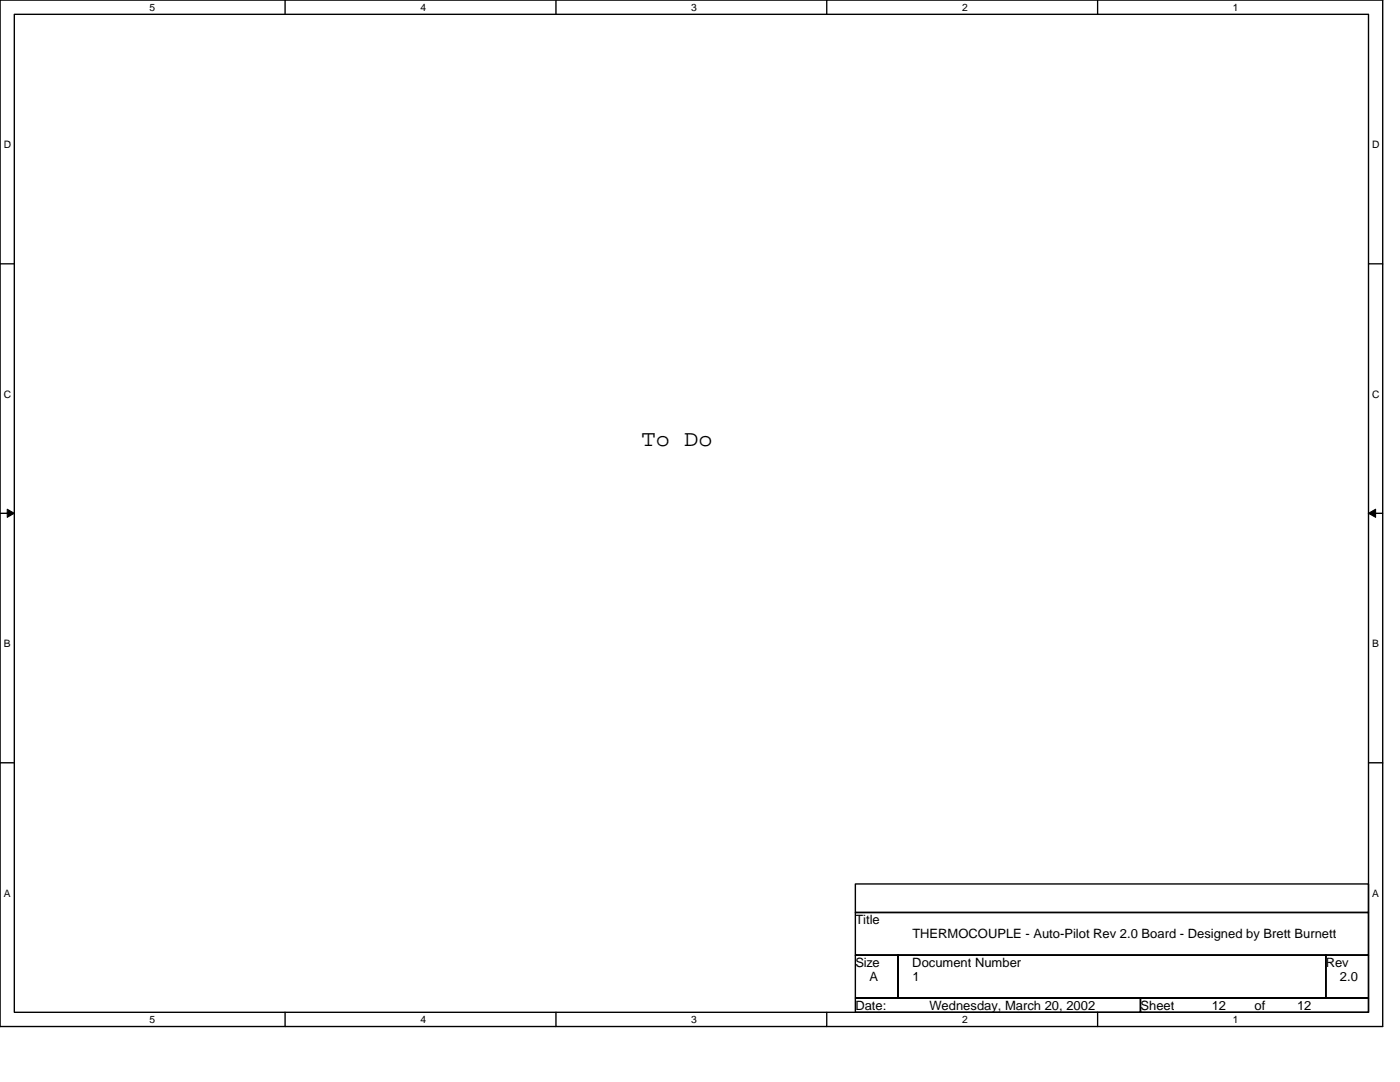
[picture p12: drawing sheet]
<svg xmlns="http://www.w3.org/2000/svg" width="279mm" height="216mm" viewBox="0 0 279 216" stroke-linecap="round" stroke-linejoin="round" font-family="sans-serif">
<defs><g id="words">
<text font-size="4.6" x="128" y="89">To Do</text>
<g font-size="2.6">
<text x="170.7" y="184.4">Title</text>
<text x="182.1" y="187.2">THERMOCOUPLE - Auto-Pilot Rev 2.0 Board - Designed by Brett Burnett</text>
<text x="170.7" y="192.9">Size</text>
<text x="173.5" y="195.8">A</text>
<text x="182.1" y="192.9">Document Number</text>
<text x="182.1" y="195.8">1</text>
<text x="264.6" y="192.9">Rev</text>
<text x="267.4" y="195.8">2.0</text>
<text x="170.7" y="201.5">Date:</text>
<text x="185.5" y="201.5">Wednesday, March 20, 2002</text>
<text x="227.6" y="201.5">Sheet</text>
<text x="241.8" y="201.5">12</text>
<text x="250.4" y="201.5">of</text>
<text x="258.9" y="201.5">12</text>
</g>
<g font-size="2">
<text x="29.9" y="2.1">5</text>
<text x="83.9" y="2.1">4</text>
<text x="138" y="2.1">3</text>
<text x="192" y="2.1">2</text>
<text x="246.1" y="2.1">1</text>
<text x=".7" y="29.6">D</text>
<text x="273.8" y="29.6">D</text>
<text x=".7" y="79.4">C</text>
<text x="273.8" y="79.4">C</text>
<text x=".7" y="129.2">B</text>
<text x="273.8" y="129.2">B</text>
<text x=".7" y="178.9">A</text>
<text x="273.8" y="178.9">A</text>
<text x="29.9" y="204.1">5</text>
<text x="83.9" y="204.1">4</text>
<text x="138" y="204.1">3</text>
<text x="192" y="204.1">2</text>
<text x="246.1" y="204.1">1</text>
</g>
</g></defs>
<path d="M0 0h275.9v204.8h-275.9zM2.9 2.9h270.2v199.1h-270.2z" fill="none" stroke="#000" stroke-width=".28"/>
<g fill="#fff">
<path d="M29.9 .3h1.1v2.3h-1.1z"/>
<path d="M29.9 202.3h1.1v2.3h-1.1z"/>
</g>
<path d="M56.9 0v2.9M56.9 202v2.8" fill="none" stroke="#000" stroke-width=".28"/>
<g fill="#fff">
<path d="M83.9 .3h1.1v2.3h-1.1z"/>
<path d="M83.9 202.3h1.1v2.3h-1.1z"/>
</g>
<path d="M111 0v2.9M111 202v2.8" fill="none" stroke="#000" stroke-width=".28"/>
<g fill="#fff">
<path d="M138 .3h1.1v2.3h-1.1z"/>
<path d="M138 202.3h1.1v2.3h-1.1z"/>
</g>
<path d="M165 0v2.9M165 202v2.8" fill="none" stroke="#000" stroke-width=".28"/>
<g fill="#fff">
<path d="M192 .3h1.1v2.3h-1.1z"/>
<path d="M192 202.3h1.1v2.3h-1.1z"/>
</g>
<path d="M219.1 0v2.9M219.1 202v2.8" fill="none" stroke="#000" stroke-width=".28"/>
<g fill="#fff">
<path d="M246.1 .3h1.1v2.3h-1.1z"/>
<path d="M246.1 202.3h1.1v2.3h-1.1z"/>
<path d="M.7 27.7h1.5v2.3h-1.5z"/>
<path d="M273.8 27.7h1.5v2.3h-1.5z"/>
<path d="M.7 77.5h1.5v2.3h-1.5z"/>
<path d="M273.8 77.5h1.5v2.3h-1.5z"/>
</g>
<path d="M0 52.6h2.9M273.1 52.6h2.8" fill="none" stroke="#000" stroke-width=".28"/>
<g fill="#fff">
<path d="M.7 127.3h1.4v2.3h-1.4z"/>
<path d="M273.8 127.3h1.4v2.3h-1.4z"/>
</g>
<path d="M0 102.4h2.9M273.1 102.4h2.8" fill="none" stroke="#000" stroke-width=".28"/>
<path d="M1.4 101.6l1.5 .8-1.5 .8zM273.1 102.4l1.4-.8v1.6z" fill="#000" stroke="#000" stroke-width=".2"/>
<g fill="#fff">
<path d="M.7 177.1h1.4v2.3h-1.4z"/>
<path d="M273.8 177.1h1.4v2.3h-1.4z"/>
</g>
<path d="M0 152.2h2.9M273.1 152.2h2.8M170.7 176.4h102.4v5.7h-102.4zM170.7 182.1h102.4v8.5h-102.4zM170.7 190.6h8.5v8.6h-8.5zM170.7 199.2h56.9v2.8h-56.9zM179.2 190.6h85.4v8.6h-85.4zM227.6 199.2h45.5v2.8h-45.5zM264.6 190.6h8.5v8.6h-8.5z" fill="none" stroke="#000" stroke-width=".28"/>
<use href="#words"/>
</svg>
